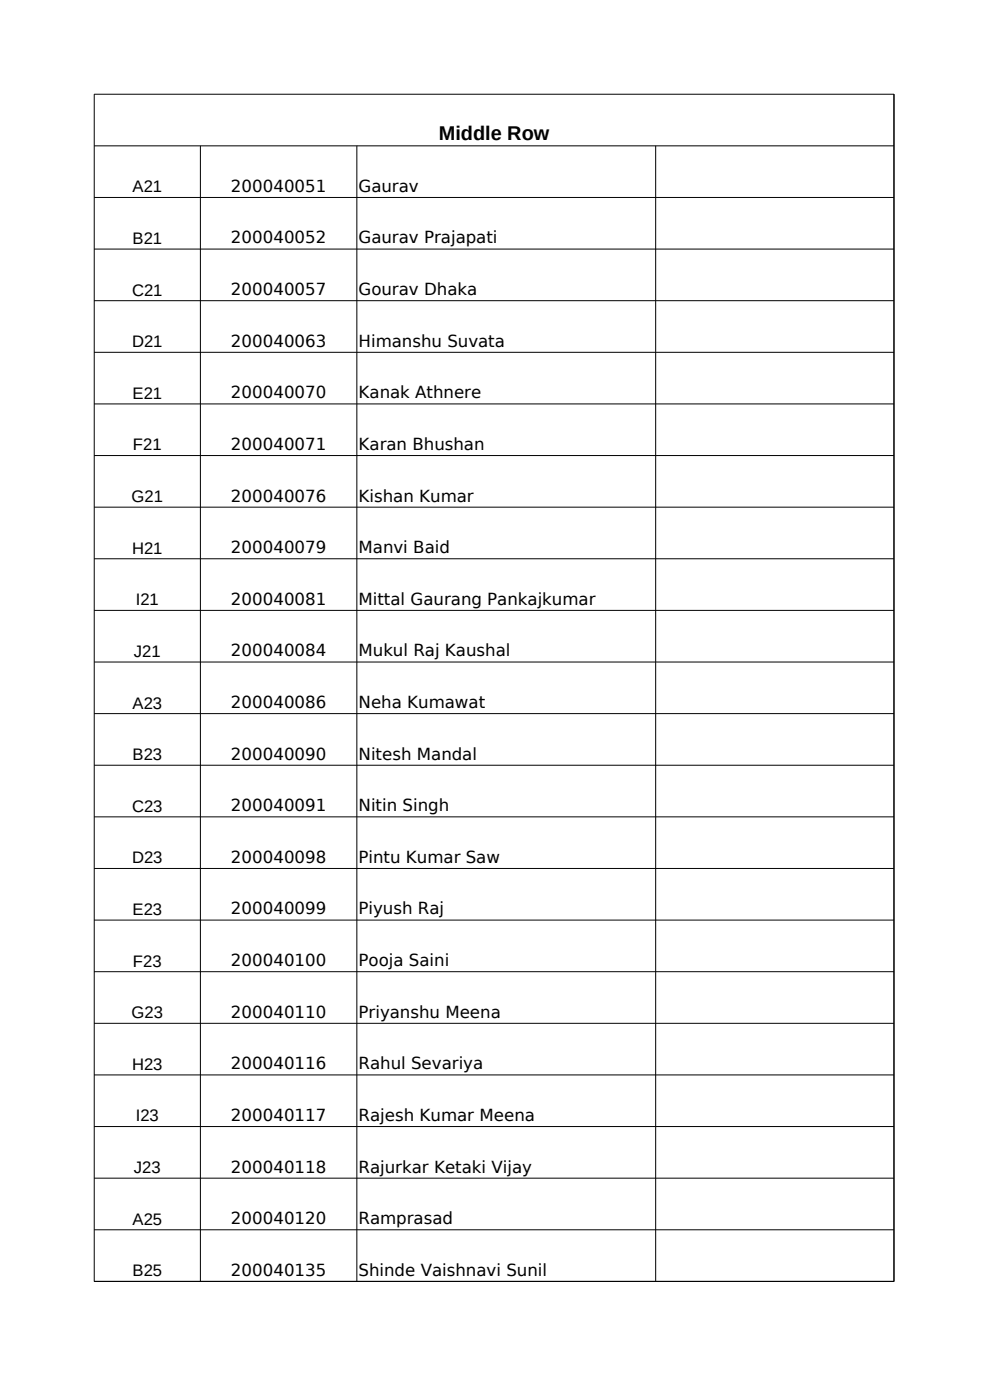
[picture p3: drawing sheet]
<svg xmlns="http://www.w3.org/2000/svg" width="210mm" height="297mm" viewBox="0 0 210 297" stroke-linecap="round" stroke-linejoin="round" font-family="sans-serif">
<defs><g id="words">
<text font-size="4.2" x="93.1" y="29.7">Middle Row</text>
<g font-size="3.5">
<text x="28.1" y="40.8">A21</text>
<text x="49" y="40.7">200040051</text>
<text x="76.1" y="40.7">Gaurav</text>
<text x="28.1" y="51.8">B21</text>
<text x="49" y="51.7">200040052</text>
<text x="76.1" y="51.7">Gaurav Prajapati</text>
<text x="28" y="62.7">C21</text>
<text x="49" y="62.6">200040057</text>
<text x="76.1" y="62.6">Gourav Dhaka</text>
<text x="28" y="73.7">D21</text>
<text x="49" y="73.6">200040063</text>
<text x="76.1" y="73.6">Himanshu Suvata</text>
<text x="28.1" y="84.6">E21</text>
<text x="49" y="84.5">200040070</text>
<text x="76.1" y="84.5">Kanak Athnere</text>
<text x="28.2" y="95.6">F21</text>
<text x="49" y="95.5">200040071</text>
<text x="76.1" y="95.5">Karan Bhushan</text>
<text x="27.9" y="106.5">G21</text>
<text x="49" y="106.4">200040076</text>
<text x="76.1" y="106.4">Kishan Kumar</text>
<text x="28" y="117.5">H21</text>
<text x="49" y="117.3">200040079</text>
<text x="76.1" y="117.3">Manvi Baid</text>
<text x="28.8" y="128.4">I21</text>
<text x="49" y="128.3">200040081</text>
<text x="76.1" y="128.3">Mittal Gaurang Pankajkumar</text>
<text x="28.4" y="139.4">J21</text>
<text x="49" y="139.2">200040084</text>
<text x="76.1" y="139.2">Mukul Raj Kaushal</text>
<text x="28.1" y="150.3">A23</text>
<text x="49" y="150.2">200040086</text>
<text x="76.1" y="150.2">Neha Kumawat</text>
<text x="28.1" y="161.3">B23</text>
<text x="49" y="161.2">200040090</text>
<text x="76.1" y="161.2">Nitesh Mandal</text>
<text x="28" y="172.2">C23</text>
<text x="49" y="172.1">200040091</text>
<text x="76.1" y="172.1">Nitin Singh</text>
<text x="28" y="183.2">D23</text>
<text x="49" y="183.1">200040098</text>
<text x="76.1" y="183.1">Pintu Kumar Saw</text>
<text x="28.1" y="194.1">E23</text>
<text x="49" y="194">200040099</text>
<text x="76.1" y="194">Piyush Raj</text>
<text x="28.2" y="205.1">F23</text>
<text x="49" y="205">200040100</text>
<text x="76.1" y="205">Pooja Saini</text>
<text x="49" y="215.9">200040110</text>
<text x="76.1" y="215.9">Priyanshu Meena</text>
<text x="27.9" y="216">G23</text>
<text x="28" y="227">H23</text>
<text x="49" y="226.8">200040116</text>
<text x="76.1" y="226.8">Rahul Sevariya</text>
<text x="28.8" y="237.9">I23</text>
<text x="49" y="237.8">200040117</text>
<text x="76.1" y="237.8">Rajesh Kumar Meena</text>
<text x="28.4" y="248.9">J23</text>
<text x="49" y="248.7">200040118</text>
<text x="76.1" y="248.7">Rajurkar Ketaki Vijay</text>
<text x="28.1" y="259.8">A25</text>
<text x="49" y="259.7">200040120</text>
<text x="76.1" y="259.7">Ramprasad</text>
<text x="28.1" y="270.8">B25</text>
<text x="49" y="270.7">200040135</text>
<text x="76.1" y="270.7">Shinde Vaishnavi Sunil</text>
</g>
</g></defs>
<g fill="none" stroke="#000" stroke-width=".21">
<path d="M20 20h169.7l-.1 251.9-169.6-.1zM20 30.9h169.7M42.5 30.9v241M75.7 30.9v241M139.1 30.9v241M20 41.9h169.7M20 52.8h169.7M20 63.8h169.7M20 74.7h169.7M20 85.7h169.7M20 96.6h169.7M20 107.6h169.7"/>
<path d="M20 118.5h169.7M20 129.5h169.7M20 140.4h169.7M20 151.4h169.7M20 162.3h169.7M20 173.3h169.7M20 184.2h169.7M20 195.2h169.7M20 206.1h169.7M20 217.1h169.7M20 228h169.7M20 239h169.7"/>
<path d="M20 249.9h169.7M20 260.9h169.7"/>
</g>
<use href="#words"/>
</svg>
